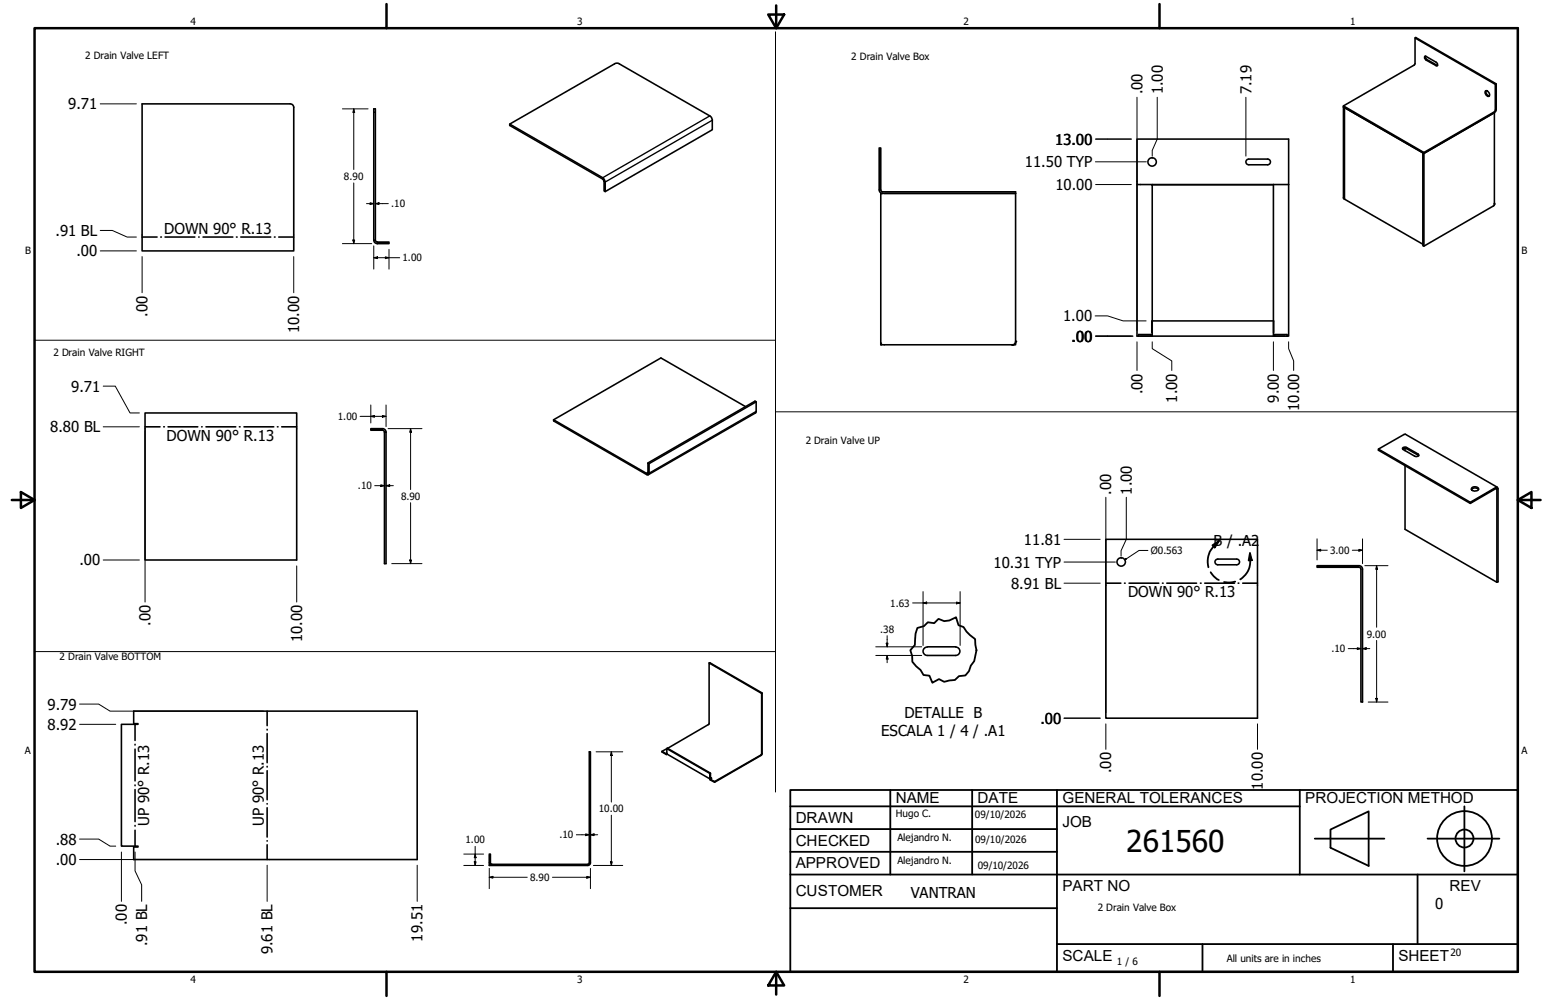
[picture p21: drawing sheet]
<svg xmlns="http://www.w3.org/2000/svg" width="432mm" height="279mm" viewBox="0 0 432 279" stroke-linecap="round" stroke-linejoin="round" font-family="sans-serif">
<defs><g id="words">
<text font-size="8.4" x="314.6" y="238.1">261560</text>
<g font-size="4.3">
<text x="250.2" y="224.2">NAME</text>
<text x="273" y="224.2">DATE</text>
<text x="296.7" y="224.3">GENERAL TOLERANCES</text>
<text x="364.6" y="224.3">PROJECTION METHOD</text>
<text x="222.2" y="229.9">DRAWN</text>
<text x="296.7" y="230.9">JOB</text>
<text x="222.2" y="236.3">CHECKED</text>
<text x="222.2" y="242.6">APPROVED</text>
<text x="222.2" y="250.3">CUSTOMER</text>
<text x="296.7" y="249">PART NO</text>
<text x="404.8" y="248.9">REV</text>
<text x="296.7" y="268.4">SCALE</text>
<text x="390.6" y="268.4">SHEET</text>
</g>
<g font-size="4.2">
<text x="319.1" y="26.4" transform="rotate(-90 319.1 26.4)">.00</text>
<text x="324.7" y="26.4" transform="rotate(-90 324.7 26.4)">1.00</text>
<text x="349.5" y="26.4" transform="rotate(-90 349.5 26.4)">7.19</text>
<text x="19" y="30.5">9.71</text>
<text x="294.6" y="40.4">13.00</text>
<text x="286.3" y="46.7">11.50 TYP</text>
<text x="294.8" y="53.1">10.00</text>
<text x="15.5" y="65.9">.91 BL</text>
<text x="45.8" y="65.4">DOWN 90° R.13</text>
<text x="21.3" y="71.6">.00</text>
<text x="41.2" y="88.5" transform="rotate(-90 41.2 88.5)">.00</text>
<text x="296.9" y="89.8">1.00</text>
<text x="83.6" y="93" transform="rotate(-90 83.6 93)">10.00</text>
<text x="299.2" y="95.4">.00</text>
<text x="19.9" y="109.4">9.71</text>
<text x="319.1" y="110.2" transform="rotate(-90 319.1 110.2)">.00</text>
<text x="328.8" y="112.5" transform="rotate(-90 328.8 112.5)">1.00</text>
<text x="357.2" y="112.5" transform="rotate(-90 357.2 112.5)">9.00</text>
<text x="362.8" y="114.7" transform="rotate(-90 362.8 114.7)">10.00</text>
<text x="14" y="120.8">8.80 BL</text>
<text x="46.5" y="123.1">DOWN 90° R.13</text>
<text x="310.4" y="138.2" transform="rotate(-90 310.4 138.2)">.00</text>
<text x="316.1" y="138.2" transform="rotate(-90 316.1 138.2)">1.00</text>
<text x="286" y="152.2">11.81</text>
<text x="339" y="152.5">B / .A2</text>
<text x="22.2" y="158">.00</text>
<text x="277.5" y="158.6">10.31 TYP</text>
<text x="282.4" y="164.5">8.91 BL</text>
<text x="315.1" y="166.9">DOWN 90° R.13</text>
<text x="42" y="174.8" transform="rotate(-90 42 174.8)">.00</text>
<text x="84.4" y="179.4" transform="rotate(-90 84.4 179.4)">10.00</text>
<text x="13.3" y="203.9">8.92</text>
<text x="13.3" y="198.2">9.79</text>
<text x="252.6" y="200.7">DETALLE B</text>
<text x="290.6" y="202.2">.00</text>
<text x="246.1" y="205.7">ESCALA 1 / 4 / .A1</text>
<text x="310.4" y="216" transform="rotate(-90 310.4 216)">.00</text>
<text x="352.7" y="220.6" transform="rotate(-90 352.7 220.6)">10.00</text>
<text x="41.7" y="230.8" transform="rotate(-90 41.7 230.8)">UP 90° R.13</text>
<text x="73.7" y="230.8" transform="rotate(-90 73.7 230.8)">UP 90° R.13</text>
<text x="15.6" y="236">.88</text>
<text x="15.6" y="241.7">.00</text>
<text x="254.4" y="250.8">VANTRAN</text>
<text x="400.9" y="254">0</text>
<text x="35.4" y="258.5" transform="rotate(-90 35.4 258.5)">.00</text>
<text x="118" y="263.1" transform="rotate(-90 118 263.1)">19.51</text>
<text x="41.1" y="264.4" transform="rotate(-90 41.1 264.4)">.91 BL</text>
<text x="76.1" y="266.6" transform="rotate(-90 76.1 266.6)">9.61 BL</text>
</g>
<g font-size="2.8">
<text x="53.2" y="6.9">4</text>
<text x="161.2" y="6.9">3</text>
<text x="269.1" y="6.9">2</text>
<text x="377.1" y="6.9">1</text>
<text x="23.8" y="16.4">2 Drain Valve LEFT</text>
<text x="237.7" y="16.8">2 Drain Valve Box</text>
<text x="96.1" y="50.2">8.90</text>
<text x="109.2" y="57.9">.10</text>
<text x="7" y="70.9">B</text>
<text x="424.9" y="70.9">B</text>
<text x="112.4" y="73">1.00</text>
<text x="14.9" y="99.6">2 Drain Valve RIGHT</text>
<text x="94.4" y="117.3">1.00</text>
<text x="225" y="124">2 Drain Valve UP</text>
<text x="99.9" y="136.7">.10</text>
<text x="112" y="139.6">8.90</text>
<text x="321.4" y="154.8">Ø0.563</text>
<text x="371.5" y="154.7">3.00</text>
<text x="248.7" y="169.5">1.63</text>
<text x="245.8" y="176.7">.38</text>
<text x="381.8" y="178.1">9.00</text>
<text x="16.6" y="184.3">2 Drain Valve BOTTOM</text>
<text x="371.9" y="182.2">.10</text>
<text x="6.9" y="210.6">A</text>
<text x="424.9" y="210.6">A</text>
<text x="167.3" y="226.9">10.00</text>
<text x="250.2" y="228.3">Hugo C.</text>
<text x="272.3" y="228.4">09/10/2026</text>
<text x="130" y="235.6">1.00</text>
<text x="156.3" y="234.3">.10</text>
<text x="250.6" y="234.9">Alejandro N.</text>
<text x="272.4" y="235.6">09/10/2026</text>
<text x="250.6" y="241.5">Alejandro N.</text>
<text x="273.1" y="242.8">09/10/2026</text>
<text x="148.1" y="246.1">8.90</text>
<text x="306.6" y="254.5">2 Drain Valve Box</text>
<text x="312" y="269.7">1 / 6</text>
<text x="342.6" y="268.7">All units are in inches</text>
<text x="405.1" y="267.1">20</text>
<text x="53.2" y="274.6">4</text>
<text x="161.2" y="274.6">3</text>
<text x="269.1" y="274.6">2</text>
<text x="377.1" y="274.6">1</text>
</g>
</g></defs>
<!-- layer: Visible (ANSI) -->
<g fill="none" stroke="#000" stroke-width=".44">
<path d="M395.2 10.6l22.4 13M397.9 15.8l.4-.1 2.9 1.8a.45 .45 0 0 1 .4 .4 .45 .45 0 0 1-.5 .5l-2.8-1.6-.4-.5zM398.1 15.7v.4l.4 .5 3 1.7M81 29h-41.3v41.1h42.3v-40.1M81.1 29a.98 .98 0 0 1 .9 1M142.4 34.7l26.1 15.1 .5 1.1v2.6l-.3-.2v-2.6l-.2-.6-26.1-15zM142.4 34.7l29.7-17h.7l25.8 15 .3 .6v3l-29.9 17.2M375.2 29.9l22.5 13 19.7-11.4M375.2 29.6l22.5 13 19.7-11.4 .2-.3v-7.3l.3-.2v7.3l-.5 .8M375.2 29.9v25.5l.4 .3M375.2 29.9l.3 .1M375.5 30v25.4"/>
<path d="M375.5 30l21.9 12.7v25.4M414.9 25.4a1.04 1.04 0 0 1 1 1.5 1.05 1.05 0 0 1-1-1.5zM415.1 25.3a1.14 1.14 0 0 0 .9 1.5M417.1 31.6l-19.4 11.3v25.9M417.4 31.5v25.8l-19.7 11.5-.3-.2v-25.9l.3 .2v-.3M417.9 23.4l-22.5-12.9-.2 .1v7.2l-.2 .4-19.8 11.4v.3M245.6 53.1a.98 .98 0 0 0 .9 .9M245.6 53v-11.7h.4v11.7M246 53.1l.3 .4 .3 .1h37.1v.4h-37.1M246.6 54h-.6v41.9M247 54h36.7v42.3h-1M317.6 51.6v42.3h38.1"/>
<path d="M321.8 51.6h33.9M354 44.5a.79 .79 0 0 1 .8 .7 .79 .79 0 0 1-.8 .8M354.1 44.4l-5.3 .1a.79 .79 0 0 0-.8 .7 .79 .79 0 0 0 .8 .8h5.3M355.7 51.6h4.2M355.7 51.6v42.3h3.2M359.9 51.6v-12.7h-42.3v12.7h4.2v42.3M359.9 51.6v42.3h-.4M375.5 55.4l.1 .3M375.6 55.7l21.8 12.6M417.4 56.8v.1M417.4 57.1v.1M105.4 67.6l-.6-.5v-36.7h-.4v36.7a.99 .99 0 0 0 1 1"/>
<path d="M105.4 67.6h3.2v.5h-3.2M246.2 95.9h-.2v.4h36.7M283.7 95.4a.98 .98 0 0 1-1 1M318 93.9v-.4h3.5v.4M321.7 93v-3.3h34v3.3M356 93.5h3.5v.4h-3.5zM40.5 115.4h42.4v41.1h-42.4zM154.6 117.3l26 15h.3l.1-.3v-2.7l.3 .2-.1 3-.3 .2-.3-.1-26-15zM208.2 113.6l-23.6-13.6-30 17.3M211.2 112.3l-29.9 17.2M107.4 120.8v36.7h.4v-36.7M107.8 120.7a.99 .99 0 0 0-1-.9h-3.2v.4h3.2l.3 .1 .3 .4"/>
<path d="M181 129.3l29.9-17.2 .3 .2v2.8l-.2 .3-30 17.3M385 125.5l25.7 14.8M391.7 125.2l.3-.2h.7l3.5 2a.61 .61 0 0 1-.4 .6 .61 .61 0 0 1-.7-.2l-3.2-1.8zM391.8 125.5l.4-.3 .5 .1 3.5 2M392.4 130.1v17.8l25.7 14.8v-26.1l-.3-.1-7.1 4.2v-.4l7.1-4.1 .4-.1 .2 .4v26.1l-.3 .1M392.4 125.2v.7M411 136.8a1.31 1.31 0 0 1 1.9 0M411.1 136.3a1.11 1.11 0 0 1 1.8 .5 1.14 1.14 0 0 1-1.9-.3zM418.2 136.1l-25.8-14.8-7.4 4.2v.3l25.7 14.9M308.9 150.7h42.3v50h-42.3zM345.4 156.2h-5.3a.79 .79 0 0 0-.8 .8 .79 .79 0 0 0 .8 .8h5.3M345.4 156.2a.79 .79 0 0 1 .8 .8 .79 .79 0 0 1-.8 .8"/>
<path d="M367.9 158.1h11.7a.99 .99 0 0 1 1 .9v37.2h-.5l-.1-37.4-.4-.3h-11.7zM37.3 198.7h79.2v41.5h-79.2v-3.5h1.2v-.3h-4.6v-34h4.6v-.2h-1.2zM198.1 185.2h.1l14.7 8.4M212.7 193.7l.2-.1v17.2l-13.3 7.8-1.3-.7v-.2M212.7 193.7v17.1l-13.1 7.6-1.3-.7 .4-.3M212.7 193.7l-14.6-8.5v17.1l-11.7 6.8M259 180.8a1.17 1.17 0 0 0-1.2 1.2 1.17 1.17 0 0 0 1.2 1.1h8a1.17 1.17 0 0 0 1.1-1.2 1.17 1.17 0 0 0-1.2-1.1M259 180.7h8M184.9 209.9v.2l1.2 .7 .3-.1M184.9 209.9l1.3 .7M184.9 209.9l1.3-.7 12 6.9M186.1 210.6v.2"/>
<path d="M198.4 216l-12-7-.2 .2 .1 1.5 12.1 7-.2-1.6 .2-.1v1.4h.3M198.7 217.4v.1M199.6 218.4v.2M136.7 241v-2.4h.3v2.4M136.7 241.1l.1 .4M137 241.1l.4 .4M164.6 241v-30.9h.3v30.9M164.6 241.1l-.5 .4h-27.4v.3h27.4a.73 .73 0 0 0 .8-.7"/>
<circle cx="321.8" cy="45.2" r="1.17"/>
<circle cx="313.2" cy="157" r="1.17"/>
</g>
<g fill="#000">
<circle cx="282.7" cy="96.3" r=".22"/>
<circle cx="283.7" cy="95.4" r=".22"/>
</g>
<!-- layer: GIGA_BendDown -->
<g fill="none" stroke="#000" stroke-width=".44">
<path d="M39.7 66.2h4.2M44.9 66.2h.2M46.1 66.2h8.3M55.5 66.2h.1M56.7 66.2h8.3M66 66.2h.2M67.2 66.2h8.4M76.6 66.2h.2M77.9 66.2h4.1M40.5 119.3h4.2M45.7 119.3h.2M46.9 119.3h8.3"/>
<path d="M56.3 119.3h.2M57.5 119.3h8.3M66.9 119.3h.2M68.1 119.3h8.4M77.5 119.3h.2M78.7 119.3h4.2M308.9 162.9h4.2M314.1 162.9h.2M315.3 162.9h8.4M324.7 162.9h.2M325.9 162.9h8.3M335.3 162.9h.2"/>
<path d="M336.5 162.9h8.3M345.8 162.9h.2M347.1 162.9h4.1"/>
</g>
<!-- layer: Visible fina (ANSI) -->
<path d="M104.4 31.4h.4M198.2 32.4l-29.9 17.3v.3M198.9 33.6l-29.9 17.3-.3-.2M104.4 67.1h.4M105.4 67.6v.5M106.8 119.8v.4M211.2 114.9l-29.9 17.3-.3-.2-.4 .3v.3M107.4 120.8h.4" fill="none" stroke="#000" stroke-width=".38"/>
<!-- layer: GIGA_BendUp -->
<g fill="none" stroke="#000" stroke-width=".44">
<path d="M74.6 198.7v4.1M37.7 202.4v4.5M37.7 208v.2M37.7 209.3v8.9M37.7 219.3v.2M74.6 203.8v.2M74.6 205v8.1M74.6 214.1v.2M74.6 215.3v8.2M37.7 220.6v9M37.7 230.6v.2M37.7 232v4.4"/>
<path d="M74.6 224.5v.2M74.6 225.7v8.2M74.6 234.9v.1M74.6 236v4.2"/>
</g>
<!-- layer: Break Line (ANSI)-1 -->
<path d="M256.2 175.5l1.9-.6 1-1 1.8 .2 1.2-1.2 1.6 .6 1.5-.1 1.8-.9 .7 2.2 1.4 .5 .8 1.3 2.5 2.1 .3 3.1-.6 3-1 1.3-.5 1.5-1 1.2-1.8 .2-1.1 1.1-3 .5-1.4-.8-1.9 1.1-.8-2-1.7-.2-.8-1.4-2.3-2.3v-1.6l-.5-1.6 1.2-1.5 .2-3.2z" fill="none" stroke="#000" stroke-width=".51"/>
<!-- layer: Contorno de detalle (ANSI) -->
<path d="M338.1 159.9l.9 1.1 1.4 1.1M338.6 152.3l1.8-1.1-1.1 1.8zM340.4 151.2l-1.4 1.5a6.3 6.3 0 0 0-1.5 5.8M349.1 154.6l.5 1.9-.9 .1zM349.1 154.6l.1 2a5.7 5.7 0 0 1-2.8 5.3M345 162.5l-1.5 .3-1.6-.2" fill="none" stroke="#000" stroke-width=".51"/>
<path d="M338.6 152.3l1.8-1.1-1.1 1.8zM349.1 154.6l.5 1.9-.9 .1z" fill="#000"/>
<!-- layer: Borde (ANSI) -->
<g fill="none" stroke="#000" stroke-width=".7">
<path d="M9.7 7.9h414.2v263.6h-414.2zM107.9 1.1v6.8M214.6 4.1h4.4l-2.2 3.8zM216.8 1.5v6.4M323.8 1.1v6.8M3.3 139.7h6.4M5.8 137.5l3.9 2.2-3.9 2.2zM423.9 139.7l3.8-2.2v4.4zM423.9 139.7h6.4M107.9 271.5v6.8M216.8 271.5l2.2 3.8h-4.4zM216.8 271.5v6.4"/>
<path d="M323.8 271.5v6.8"/>
</g>
<!-- layer: Title (ANSI)-1 -->
<g fill="none" stroke="#000" stroke-width=".51">
<path d="M220.7 220.7h203.2v50.8h-203.2zM220.7 225.3h142.3M220.7 231.6h74.5M220.7 238h74.5M248.7 220.7v23.6M271.5 220.7v23.6M295.2 220.7v50.8M363 220.7v23.6M367.2 234.3h19.5M371.6 231.8l10.7-5.1v15.2l-10.7-5zM398.7 234.3h20.1M409 225.3v18.2"/>
<path d="M220.7 244.3h203.2M220.7 253.7h74.5M395.9 244.3v19.5M295.2 263.8h128.7M335.9 263.8v7.7M389.1 263.8v7.7"/>
<circle cx="409" cy="234.3" r="7.7"/>
<circle cx="409" cy="234.3" r="2.51"/>
</g>
<path d="M216.6 8.9v212.4M9.6 95.1h207M216.6 115.1h207.4M9.6 182.1h207" fill="none" stroke="#000" stroke-width=".28"/>
<!-- layer: Cota (ANSI) -->
<g fill="none" stroke="#000" stroke-width=".28">
<path d="M28 29h10.1M95.6 30.4h7.2M98.8 30.4l.3 1h-.5zM98.8 30.4v17M306 38.9h10zM317.6 27.2v65.1M323.2 27.2v11.7l-1.4 3.1v1.6M348 27.2v16.4M98.8 51.1v17M102.4 56.9h2M103.4 56.6l1 .3-1 .3zM104.8 56.9l1.1-.3v.6z"/>
<path d="M104.8 56.9h3.7M305.9 45.2h14.3M306 51.6h10M28 70.1h10.1M28 64.4h3.4l4.1 1.8h2.6M39.7 71.7v10.1M82 71.7v10.1M95.6 68.1h8.2M98.6 67.1h.5l-.3 1zM104.4 72l1-.2v.5zM104.4 72h7.2M104.4 68.7v6.5"/>
<path d="M107.6 71.8l1 .2-1 .3zM108.6 69.7v5.5M305.9 88.3h3.5l4.3 1.4h6.4M316 93.9h-10h10.4M317.6 95.5v8M321.8 95.5v1.9l5.5 3.4v2.7M355.7 95.5v8M359.9 95.5v1.9l1.4 3.4v2.7M28.8 119.3h10.1M28.8 107.9h3.4l4.1 7.5h2.6M100.6 116.3h7.2M103.6 116.3l1-.2v.5z"/>
<path d="M103.6 113.2v5M106.8 116.1l1 .2-1 .3zM107.8 113.2v6M108.4 119.8h9.5M114.7 119.8l.2 1h-.5zM114.7 119.8v17M40.5 120.3v47.9M104.6 135.7h2.8M106.4 135.4l1 .3-1 .3zM107.8 135.7l1-.3v.6zM107.8 135.7h2.1M308.9 138.9v60.2"/>
<path d="M314.6 138.9v11.8l-1.5 3.2v1.5M28.8 156.5h10.1M82.9 158.1v10.1M109.4 157.5h8.5M114.4 156.5h.5l-.2 1zM114.7 140.5v17M297.2 157h14.3M297.2 150.7h10.1M367.9 153.7l1-.2v.5zM367.9 153.7h2.8M367.9 150.6v5.9M377.7 153.7h2.9"/>
<path d="M379.5 153.5l1.1 .2-1.1 .3zM380.6 150.6v6.9M381.2 158.1h6.5M384.5 158.1l.2 1h-.5zM384.5 158.1v17.2M247.5 179.7h.5l-.2 1zM247.8 177.6v3.1M254.9 168.5h13.3M257.8 168.5l1-.3v.5zM257.8 165.3v15M267.1 168.2l1.1 .3-1.1 .2zM268.2 165.3v15"/>
<path d="M297.2 162.9h10.1M384.5 178.9v17.3M22.2 196.7h5.4l3.1 2h42.9M244.6 183.1h12.8M244.6 180.7h12.8M247.8 183.1l.2 1h-.5zM247.8 183.1v2.1M376.6 181.2h3.5M379.1 181l1 .2-1 .3zM380.6 181.2l1-.2v.5zM380.6 181.2h2M382.1 196.2h5.6"/>
<path d="M384.2 195.1h.5l-.2 1.1zM22.2 202.4h10.1M166.5 210.1h7.4M170.8 210.1l.2 1h-.5zM170.8 210.1v14M297.2 200.7h10.1M308.9 202.2v7.2M351.2 202.2v7.2M22.2 234.4h5.4l3.1 2h1.6M33.9 238.1v13.7M37.7 238.1v5.2l1.9 3.9v4.6M129.5 238.6h5.6"/>
<path d="M132.7 238.6l.3 1h-.5zM132.7 236.5v5.3M161 233.2h3.6M163.6 233l1 .2-1 .3zM164.9 233.2l1-.2v.5zM164.9 233.2h2M170.8 227.8v14M22.2 240.2h51.4M74.6 241.7v10.1M116.5 241.7v10.1M129.5 241.8h5.6M132.5 240.8h.5l-.3 1z"/>
<path d="M136.7 245.1l1-.2v.5zM136.7 245.1h10.6M136.7 242.6v5.7M154.3 245.1h10.6M163.9 244.9l1 .2-1 .3zM164.9 242.6v5.7M165.7 241.8h8.2M170.5 240.8h.5l-.2 1z"/>
</g>
<path d="M314.5 156l.1 .2-.5 .2zM320.6 153.8h-2.5l-4 2.6" fill="none" stroke="#000" stroke-width=".28"/>
<path d="M314.5 156l.1 .2-.5 .2z" fill="#000"/>
<!-- layer: Cota (ANSI) -->
<g fill="#000">
<path d="M98.8 30.4l.3 1h-.5zM103.4 56.6l1 .3-1 .3zM104.8 56.9l1.1-.3v.6zM98.6 67.1h.5l-.3 1zM104.4 72l1-.2v.5zM107.6 71.8l1 .2-1 .3zM103.6 116.3l1-.2v.5zM106.8 116.1l1 .2-1 .3zM106.4 135.4l1 .3-1 .3zM107.8 135.7l1-.3v.6zM114.7 119.8l.2 1h-.5zM114.4 156.5h.5l-.2 1z"/>
<path d="M367.9 153.7l1-.2v.5zM379.5 153.5l1.1 .2-1.1 .3zM384.5 158.1l.2 1h-.5zM247.5 179.7h.5l-.2 1zM257.8 168.5l1-.3v.5zM267.1 168.2l1.1 .3-1.1 .2zM247.8 183.1l.2 1h-.5zM379.1 181l1 .2-1 .3zM380.6 181.2l1-.2v.5zM384.2 195.1h.5l-.2 1.1zM170.8 210.1l.2 1h-.5zM132.7 238.6l.3 1h-.5z"/>
<path d="M163.6 233l1 .2-1 .3zM164.9 233.2l1-.2v.5zM132.5 240.8h.5l-.3 1zM136.7 245.1l1-.2v.5zM163.9 244.9l1 .2-1 .3zM170.5 240.8h.5l-.2 1z"/>
</g>
<use href="#words"/>
</svg>
